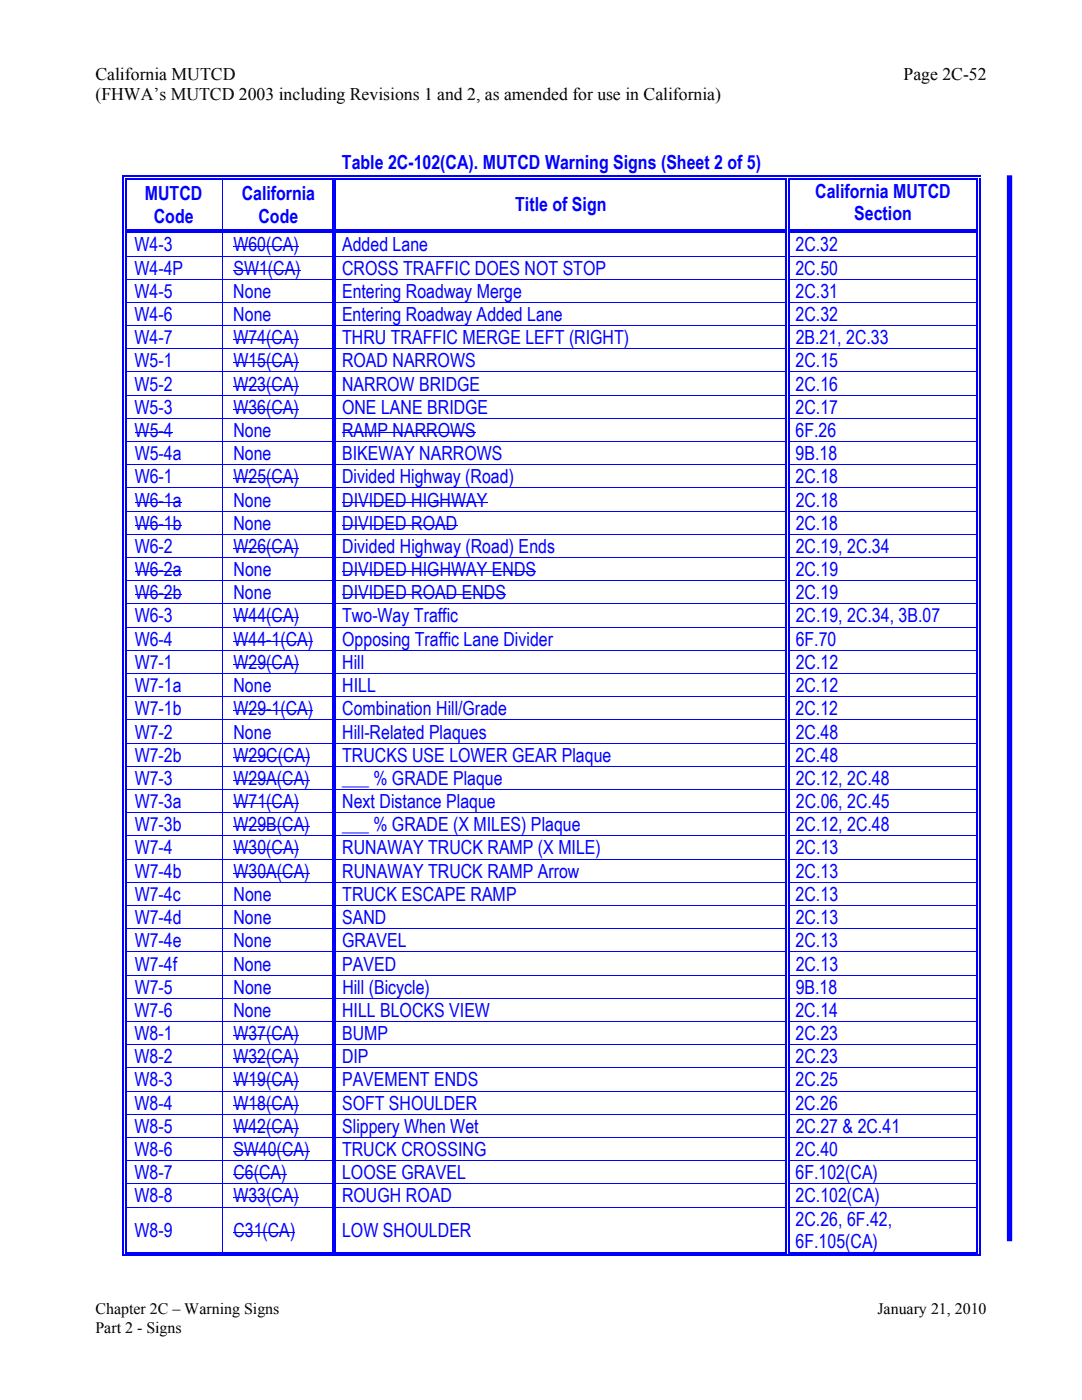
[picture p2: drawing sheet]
<svg xmlns="http://www.w3.org/2000/svg" width="216mm" height="279mm" viewBox="0 0 216 279" stroke-linecap="round" stroke-linejoin="round" font-family="sans-serif">
<defs><g id="words">
<g font-size="3.9" fill="#00f">
<text x="68.2" y="33.7">Table 2C-102(CA). MUTCD Warning Signs (Sheet 2 of 5)</text>
<text x="28.9" y="40">MUTCD</text>
<text x="48.2" y="40">California</text>
<text x="162.7" y="39.5">California MUTCD</text>
<text x="30.7" y="44.4">Code</text>
<text x="51.6" y="44.4">Code</text>
<text x="102.8" y="42.2">Title of Sign</text>
<text x="170.5" y="43.9">Section</text>
<text x="26.9" y="50.2">W4-3</text>
<text x="46.6" y="50.2">W60(CA)</text>
<text x="68.3" y="50.2">Added Lane</text>
<text x="158.8" y="50.2">2C.32</text>
<text x="26.9" y="54.8">W4-4P</text>
<text x="26.9" y="59.4">W4-5</text>
<text x="46.6" y="59.4">None</text>
<text x="46.6" y="54.8">SW1(CA)</text>
<text x="68.3" y="59.4">Entering Roadway Merge</text>
<text x="68.3" y="54.8">CROSS TRAFFIC DOES NOT STOP</text>
<text x="158.7" y="54.8">2C.50</text>
<text x="158.8" y="59.4">2C.31</text>
<text x="26.9" y="64">W4-6</text>
<text x="46.6" y="64">None</text>
<text x="68.3" y="64">Entering Roadway Added Lane</text>
<text x="158.7" y="64">2C.32</text>
<text x="26.9" y="68.7">W4-7</text>
<text x="46.6" y="68.7">W74(CA)</text>
<text x="68.3" y="68.7">THRU TRAFFIC MERGE LEFT (RIGHT)</text>
<text x="158.8" y="68.7">2B.21, 2C.33</text>
<text x="26.9" y="77.9">W5-2</text>
<text x="26.9" y="73.3">W5-1</text>
<text x="46.6" y="73.3">W15(CA)</text>
<text x="46.6" y="77.9">W23(CA)</text>
<text x="68.3" y="77.9">NARROW BRIDGE</text>
<text x="68.3" y="73.3">ROAD NARROWS</text>
<text x="158.7" y="77.9">2C.16</text>
<text x="158.7" y="73.3">2C.15</text>
<text x="26.9" y="82.6">W5-3</text>
<text x="46.6" y="82.6">W36(CA)</text>
<text x="68.3" y="82.6">ONE LANE BRIDGE</text>
<text x="158.7" y="82.6">2C.17</text>
<text x="26.9" y="87.2">W5-4</text>
<text x="46.6" y="87.2">None</text>
<text x="68.3" y="87.2">RAMP NARROWS</text>
<text x="158.8" y="87.2">6F.26</text>
<text x="26.9" y="91.8">W5-4a</text>
<text x="46.6" y="91.8">None</text>
<text x="68.3" y="91.8">BIKEWAY NARROWS</text>
<text x="158.8" y="91.8">9B.18</text>
<text x="26.9" y="101.1">W6-1a</text>
<text x="26.9" y="96.5">W6-1</text>
<text x="46.6" y="101.1">None</text>
<text x="46.6" y="96.5">W25(CA)</text>
<text x="68.3" y="96.5">Divided Highway (Road)</text>
<text x="68.3" y="101.1">DIVIDED HIGHWAY</text>
<text x="158.8" y="96.5">2C.18</text>
<text x="158.8" y="101.1">2C.18</text>
<text x="26.9" y="105.7">W6-1b</text>
<text x="46.6" y="105.7">None</text>
<text x="68.3" y="105.7">DIVIDED ROAD</text>
<text x="158.8" y="105.7">2C.18</text>
<text x="26.9" y="110.3">W6-2</text>
<text x="46.6" y="110.3">W26(CA)</text>
<text x="68.3" y="110.3">Divided Highway (Road) Ends</text>
<text x="158.8" y="110.3">2C.19, 2C.34</text>
<text x="26.9" y="119.6">W6-2b</text>
<text x="26.9" y="115">W6-2a</text>
<text x="46.6" y="119.6">None</text>
<text x="46.6" y="115">None</text>
<text x="68.3" y="119.6">DIVIDED ROAD ENDS</text>
<text x="68.3" y="115">DIVIDED HIGHWAY ENDS</text>
<text x="158.8" y="115">2C.19</text>
<text x="158.8" y="119.6">2C.19</text>
<text x="26.9" y="124.2">W6-3</text>
<text x="46.6" y="124.2">W44(CA)</text>
<text x="68.3" y="124.2">Two-Way Traffic</text>
<text x="158.8" y="124.2">2C.19, 2C.34, 3B.07</text>
<text x="26.9" y="128.9">W6-4</text>
<text x="46.6" y="128.9">W44-1(CA)</text>
<text x="68.3" y="128.9">Opposing Traffic Lane Divider</text>
<text x="158.8" y="128.9">6F.70</text>
<text x="26.9" y="133.5">W7-1</text>
<text x="46.6" y="133.5">W29(CA)</text>
<text x="68.3" y="133.5">Hill</text>
<text x="158.8" y="133.5">2C.12</text>
<text x="26.9" y="138.1">W7-1a</text>
<text x="26.9" y="142.8">W7-1b</text>
<text x="46.6" y="138.1">None</text>
<text x="46.6" y="142.8">W29-1(CA)</text>
<text x="68.3" y="138.1">HILL</text>
<text x="68.3" y="142.8">Combination Hill/Grade</text>
<text x="158.8" y="142.8">2C.12</text>
<text x="158.8" y="138.1">2C.12</text>
<text x="26.9" y="147.4">W7-2</text>
<text x="46.6" y="147.4">None</text>
<text x="68.3" y="147.4">Hill-Related Plaques</text>
<text x="158.8" y="147.4">2C.48</text>
<text x="26.9" y="152">W7-2b</text>
<text x="46.6" y="152">W29C(CA)</text>
<text x="68.3" y="152">TRUCKS USE LOWER GEAR Plaque</text>
<text x="158.8" y="152">2C.48</text>
<text x="26.9" y="161.3">W7-3a</text>
<text x="26.9" y="156.6">W7-3</text>
<text x="46.6" y="161.3">W71(CA)</text>
<text x="46.6" y="156.6">W29A(CA)</text>
<text x="68.3" y="156.6">___ % GRADE Plaque</text>
<text x="68.3" y="161.3">Next Distance Plaque</text>
<text x="158.8" y="156.6">2C.12, 2C.48</text>
<text x="158.8" y="161.3">2C.06, 2C.45</text>
<text x="26.9" y="165.9">W7-3b</text>
<text x="46.6" y="165.9">W29B(CA)</text>
<text x="68.3" y="165.9">___ % GRADE (X MILES) Plaque</text>
<text x="158.8" y="165.9">2C.12, 2C.48</text>
<text x="26.9" y="170.5">W7-4</text>
<text x="46.6" y="170.5">W30(CA)</text>
<text x="68.3" y="170.5">RUNAWAY TRUCK RAMP (X MILE)</text>
<text x="158.8" y="170.5">2C.13</text>
<text x="26.9" y="179.8">W7-4c</text>
<text x="26.9" y="175.2">W7-4b</text>
<text x="46.6" y="175.2">W30A(CA)</text>
<text x="46.6" y="179.8">None</text>
<text x="68.3" y="175.2">RUNAWAY TRUCK RAMP Arrow</text>
<text x="68.3" y="179.8">TRUCK ESCAPE RAMP</text>
<text x="158.8" y="179.8">2C.13</text>
<text x="158.8" y="175.2">2C.13</text>
<text x="26.9" y="184.4">W7-4d</text>
<text x="46.6" y="184.4">None</text>
<text x="68.3" y="184.4">SAND</text>
<text x="158.8" y="184.4">2C.13</text>
<text x="26.9" y="189.1">W7-4e</text>
<text x="46.6" y="189.1">None</text>
<text x="68.3" y="189.1">GRAVEL</text>
<text x="158.8" y="189.1">2C.13</text>
<text x="26.9" y="193.7">W7-4f</text>
<text x="46.6" y="193.7">None</text>
<text x="68.3" y="193.7">PAVED</text>
<text x="158.8" y="193.7">2C.13</text>
<text x="26.9" y="202.9">W7-6</text>
<text x="26.9" y="198.3">W7-5</text>
<text x="46.6" y="202.9">None</text>
<text x="46.6" y="198.3">None</text>
<text x="68.3" y="202.9">HILL BLOCKS VIEW</text>
<text x="68.3" y="198.3">Hill (Bicycle)</text>
<text x="158.7" y="202.9">2C.14</text>
<text x="158.8" y="198.3">9B.18</text>
<text x="26.9" y="207.6">W8-1</text>
<text x="46.6" y="207.6">W37(CA)</text>
<text x="68.3" y="207.6">BUMP</text>
<text x="158.7" y="207.6">2C.23</text>
<text x="26.9" y="212.2">W8-2</text>
<text x="46.6" y="212.2">W32(CA)</text>
<text x="68.3" y="212.2">DIP</text>
<text x="158.7" y="212.2">2C.23</text>
<text x="26.9" y="216.8">W8-3</text>
<text x="26.9" y="221.4">W8-4</text>
<text x="46.6" y="216.8">W19(CA)</text>
<text x="46.6" y="221.4">W18(CA)</text>
<text x="68.3" y="216.8">PAVEMENT ENDS</text>
<text x="68.3" y="221.4">SOFT SHOULDER</text>
<text x="158.7" y="221.4">2C.26</text>
<text x="158.7" y="216.8">2C.25</text>
<text x="26.9" y="226.1">W8-5</text>
<text x="46.6" y="226.1">W42(CA)</text>
<text x="68.3" y="226.1">Slippery When Wet</text>
<text x="158.8" y="226.1">2C.27 &amp; 2C.41</text>
<text x="26.9" y="230.7">W8-6</text>
<text x="46.6" y="230.7">SW40(CA)</text>
<text x="68.3" y="230.7">TRUCK CROSSING</text>
<text x="158.7" y="230.7">2C.40</text>
<text x="26.9" y="235.3">W8-7</text>
<text x="26.9" y="240">W8-8</text>
<text x="46.6" y="235.3">C6(CA)</text>
<text x="46.6" y="240">W33(CA)</text>
<text x="68.3" y="235.3">LOOSE GRAVEL</text>
<text x="68.3" y="240">ROUGH ROAD</text>
<text x="158.7" y="235.3">6F.102(CA)</text>
<text x="158.8" y="240">2C.102(CA)</text>
<text x="158.8" y="244.6">2C.26, 6F.42,</text>
<text x="26.9" y="246.8">W8-9</text>
<text x="46.6" y="246.8">C31(CA)</text>
<text x="68.3" y="246.8">LOW SHOULDER</text>
<text x="158.8" y="249">6F.105(CA)</text>
</g>
<g font-size="3.5">
<text x="19" y="15.9">California MUTCD</text>
<text x="180.3" y="15.9">Page 2C-52</text>
<text x="19" y="20">(FHWA’s MUTCD 2003 including Revisions 1 and 2, as amended for use in California)</text>
</g>
<g font-size="3.2">
<text x="19" y="262.3">Chapter 2C – Warning Signs</text>
<text x="175.1" y="262.3">January 21, 2010</text>
<text x="19" y="265.9">Part 2 - Signs</text>
</g>
</g></defs>
<g fill="#00f">
<path d="M24.5 35.1h.2v.8h-.2z"/>
<path d="M24.5 35.1h.8v.2h-.8z"/>
<path d="M25 35.6h.3v.3h-.3z"/>
<path d="M25 35.6h.3v.2h-.3z"/>
<path d="M25.3 35.1h.7v.2h-.7z"/>
<path d="M25.3 35.6h.7v.2h-.7z"/>
</g>
<path d="M26 35.2h18.4M26 35.7h18.4" fill="none" stroke="#00f" stroke-width=".25"/>
<g fill="#00f">
<path d="M44.4 35.8l.1 .1z"/>
<path d="M44.4 35.1h.7v.2h-.7z"/>
<path d="M44.4 35.6h.7v.2h-.7z"/>
</g>
<path d="M45.1 35.2h21.2M45.1 35.7h21.2" fill="none" stroke="#00f" stroke-width=".25"/>
<g fill="#00f">
<path d="M66.8 35.8l.3 .1z"/>
<path d="M66.3 35.8l.2 .1z"/>
<path d="M66.3 35.1h.8v.2h-.8z"/>
<path d="M66.3 35.6h.2v.2h-.2z"/>
<path d="M66.8 35.6h.3v.2h-.3z"/>
</g>
<path d="M67.1 35.2h89.7M67.1 35.7h89.7" fill="none" stroke="#00f" stroke-width=".25"/>
<g fill="#00f">
<path d="M157.3 35.8l.2 .1z"/>
<path d="M156.8 35.8l.2 .1z"/>
<path d="M156.8 35.1h.7v.2h-.7z"/>
<path d="M156.8 35.6h.2v.2h-.2z"/>
<path d="M157.3 35.6h.2v.2h-.2z"/>
</g>
<path d="M157.5 35.2h37.4M157.5 35.7h37.4" fill="none" stroke="#00f" stroke-width=".25"/>
<g fill="#00f">
<path d="M195.4 35.8l.2 .1z"/>
<path d="M194.9 35.8l.2 .1z"/>
<path d="M194.9 35.1h.7v.2h-.7z"/>
<path d="M194.9 35.6h.2v.2h-.2z"/>
<path d="M195.4 35.6h.2v.2h-.2z"/>
</g>
<path d="M24.6 35.9v9.9M25.1 35.9v9.9M66.4 35.9v9.9M66.9 35.9v9.9M156.9 35.9v9.9M157.4 35.9v9.9M195 35.9v9.9M195.5 35.9v9.9" fill="none" stroke="#00f" stroke-width=".25"/>
<path d="M44.5 35.9v9.9M46.6 49.3h13" fill="none" stroke="#00f" stroke-width=".2"/>
<g fill="#00f">
<path d="M25 46.5l.3 .1z"/>
<path d="M24.5 45.8h.2v.8h-.2z"/>
<path d="M25 45.8h.3v.2h-.3z"/>
<path d="M25 46.3h.3v.2h-.3z"/>
</g>
<path d="M25.3 45.9h19.1M25.3 46.4h19.1" fill="none" stroke="#00f" stroke-width=".25"/>
<g fill="#00f">
<path d="M44.4 46.5l.1 .1z"/>
<path d="M44.4 45.8h.7v.2h-.7z"/>
<path d="M44.4 46.3h.7v.2h-.7z"/>
</g>
<path d="M45.1 45.9h21.2M45.1 46.4h21.2" fill="none" stroke="#00f" stroke-width=".25"/>
<g fill="#00f">
<path d="M66.8 46.5l.3 .1z"/>
<path d="M66.3 46.5l.2 .1z"/>
<path d="M66.3 45.8h.2v.2h-.2z"/>
<path d="M66.3 46.3h.2v.2h-.2z"/>
<path d="M66.8 45.8h.3v.2h-.3z"/>
<path d="M66.8 46.3h.3v.2h-.3z"/>
</g>
<path d="M67.1 45.9h89.7M67.1 46.4h89.7" fill="none" stroke="#00f" stroke-width=".25"/>
<g fill="#00f">
<path d="M157.3 46.5l.2 .1z"/>
<path d="M156.8 46.5l.2 .1z"/>
<path d="M156.8 45.8h.2v.2h-.2z"/>
<path d="M156.8 46.3h.2v.2h-.2z"/>
<path d="M157.3 45.8h.2v.2h-.2z"/>
<path d="M157.3 46.3h.2v.2h-.2z"/>
</g>
<path d="M157.5 45.9h37.4M157.5 46.4h37.4" fill="none" stroke="#00f" stroke-width=".25"/>
<g fill="#00f">
<path d="M195.4 46.5l.2 .1z"/>
<path d="M194.9 46.5l.2 .1z"/>
<path d="M194.9 45.8h.2v.2h-.2z"/>
<path d="M194.9 46.3h.2v.2h-.2z"/>
<path d="M195.4 45.8h.2v.7h-.2z"/>
</g>
<path d="M24.6 46.6v4.4M25.1 46.6v4.4M66.4 46.6v4.4M66.9 46.6v4.4M156.9 46.6v4.4M157.4 46.6v4.4M195 46.6v4.4M195.5 46.6v4.4" fill="none" stroke="#00f" stroke-width=".25"/>
<path d="M44.5 46.6v4.4M46.6 53.9h13.4" fill="none" stroke="#00f" stroke-width=".2"/>
<g fill="#00f">
<path d="M25 51h.3v.2h-.3z"/>
<path d="M24.5 51h.2v.2h-.2z"/>
</g>
<path d="M25.3 51.1h41" fill="none" stroke="#00f" stroke-width=".2"/>
<g fill="#00f">
<path d="M66.8 51h.3v.2h-.3z"/>
<path d="M66.3 51h.2v.2h-.2z"/>
</g>
<path d="M67.1 51.1h89.7" fill="none" stroke="#00f" stroke-width=".2"/>
<g fill="#00f">
<path d="M157.3 51h.2v.2h-.2z"/>
<path d="M156.8 51h.2v.2h-.2z"/>
</g>
<path d="M157.5 51.1h37.4" fill="none" stroke="#00f" stroke-width=".2"/>
<g fill="#00f">
<path d="M195.4 51h.2v.2h-.2z"/>
<path d="M194.9 51h.2v.2h-.2z"/>
</g>
<path d="M24.6 51.2v4.4M25.1 51.2v4.4M66.4 51.2v4.4M66.9 51.2v4.4M156.9 51.2v4.4M157.4 51.2v4.4M195 51.2v4.4M195.5 51.2v4.4" fill="none" stroke="#00f" stroke-width=".25"/>
<path d="M44.5 51.2v4.4" fill="none" stroke="#00f" stroke-width=".2"/>
<g fill="#00f">
<path d="M25 55.6h.3v.2h-.3z"/>
<path d="M24.5 55.6h.2v.2h-.2z"/>
</g>
<path d="M25.3 55.7h41" fill="none" stroke="#00f" stroke-width=".2"/>
<g fill="#00f">
<path d="M66.8 55.6h.3v.2h-.3z"/>
<path d="M66.3 55.6h.2v.2h-.2z"/>
</g>
<path d="M67.1 55.7h89.7" fill="none" stroke="#00f" stroke-width=".2"/>
<g fill="#00f">
<path d="M157.3 55.6h.2v.2h-.2z"/>
<path d="M156.8 55.6h.2v.2h-.2z"/>
</g>
<path d="M157.5 55.7h37.4" fill="none" stroke="#00f" stroke-width=".2"/>
<g fill="#00f">
<path d="M195.4 55.6h.2v.2h-.2z"/>
<path d="M194.9 55.6h.2v.2h-.2z"/>
</g>
<path d="M24.6 55.8v4.5M25.1 55.8v4.5M66.4 55.8v4.5M66.9 55.8v4.5M156.9 55.8v4.5M157.4 55.8v4.5M195 55.8v4.5M195.5 55.8v4.5" fill="none" stroke="#00f" stroke-width=".25"/>
<path d="M44.5 55.8v4.5" fill="none" stroke="#00f" stroke-width=".2"/>
<g fill="#00f">
<path d="M25 60.3h.3v.1h-.3z"/>
<path d="M24.5 60.3h.2v.1h-.2z"/>
</g>
<path d="M25.3 60.3h41" fill="none" stroke="#00f" stroke-width=".2"/>
<g fill="#00f">
<path d="M66.8 60.3h.3v.1h-.3z"/>
<path d="M66.3 60.3h.2v.1h-.2z"/>
</g>
<path d="M67.1 60.3h89.7" fill="none" stroke="#00f" stroke-width=".2"/>
<g fill="#00f">
<path d="M157.3 60.3h.2v.1h-.2z"/>
<path d="M156.8 60.3h.2v.1h-.2z"/>
</g>
<path d="M157.5 60.3h37.4" fill="none" stroke="#00f" stroke-width=".2"/>
<g fill="#00f">
<path d="M195.4 60.3h.2v.1h-.2z"/>
<path d="M194.9 60.3h.2v.1h-.2z"/>
</g>
<path d="M24.6 60.4v4.5M25.1 60.4v4.5M66.4 60.4v4.5M66.9 60.4v4.5M156.9 60.4v4.5M157.4 60.4v4.5M195 60.4v4.5M195.5 60.4v4.5" fill="none" stroke="#00f" stroke-width=".25"/>
<path d="M44.5 60.4v4.5M46.6 67.8h13" fill="none" stroke="#00f" stroke-width=".2"/>
<g fill="#00f">
<path d="M25 64.9h.3v.2h-.3z"/>
<path d="M24.5 64.9h.2v.2h-.2z"/>
</g>
<path d="M25.3 65h41" fill="none" stroke="#00f" stroke-width=".2"/>
<g fill="#00f">
<path d="M66.8 64.9h.3v.2h-.3z"/>
<path d="M66.3 64.9h.2v.2h-.2z"/>
</g>
<path d="M67.1 65h89.7" fill="none" stroke="#00f" stroke-width=".2"/>
<g fill="#00f">
<path d="M157.3 64.9h.2v.2h-.2z"/>
<path d="M156.8 64.9h.2v.2h-.2z"/>
</g>
<path d="M157.5 65h37.4" fill="none" stroke="#00f" stroke-width=".2"/>
<g fill="#00f">
<path d="M195.4 64.9h.2v.2h-.2z"/>
<path d="M194.9 64.9h.2v.2h-.2z"/>
</g>
<path d="M24.6 65.1v4.4M25.1 65.1v4.4M66.4 65.1v4.4M66.9 65.1v4.4M156.9 65.1v4.4M157.4 65.1v4.4M195 65.1v4.4M195.5 65.1v4.4" fill="none" stroke="#00f" stroke-width=".25"/>
<path d="M44.5 65.1v4.4M46.6 72.4h13" fill="none" stroke="#00f" stroke-width=".2"/>
<g fill="#00f">
<path d="M25 69.5h.3v.2h-.3z"/>
<path d="M24.5 69.5h.2v.2h-.2z"/>
</g>
<path d="M25.3 69.6h41" fill="none" stroke="#00f" stroke-width=".2"/>
<g fill="#00f">
<path d="M66.8 69.5h.3v.2h-.3z"/>
<path d="M66.3 69.5h.2v.2h-.2z"/>
</g>
<path d="M67.1 69.6h89.7" fill="none" stroke="#00f" stroke-width=".2"/>
<g fill="#00f">
<path d="M157.3 69.5h.2v.2h-.2z"/>
<path d="M156.8 69.5h.2v.2h-.2z"/>
</g>
<path d="M157.5 69.6h37.4" fill="none" stroke="#00f" stroke-width=".2"/>
<g fill="#00f">
<path d="M195.4 69.5h.2v.2h-.2z"/>
<path d="M194.9 69.5h.2v.2h-.2z"/>
</g>
<path d="M24.6 69.7v4.4M25.1 69.7v4.4M66.4 69.7v4.4M66.9 69.7v4.4M156.9 69.7v4.4M157.4 69.7v4.4M195 69.7v4.4M195.5 69.7v4.4" fill="none" stroke="#00f" stroke-width=".25"/>
<path d="M44.5 69.7v4.4M46.6 77h13" fill="none" stroke="#00f" stroke-width=".2"/>
<g fill="#00f">
<path d="M25 74.1h.3v.2h-.3z"/>
<path d="M24.5 74.1h.2v.2h-.2z"/>
</g>
<path d="M25.3 74.2h41" fill="none" stroke="#00f" stroke-width=".2"/>
<g fill="#00f">
<path d="M66.8 74.1h.3v.2h-.3z"/>
<path d="M66.3 74.1h.2v.2h-.2z"/>
</g>
<path d="M67.1 74.2h89.7" fill="none" stroke="#00f" stroke-width=".2"/>
<g fill="#00f">
<path d="M157.3 74.1h.2v.2h-.2z"/>
<path d="M156.8 74.1h.2v.2h-.2z"/>
</g>
<path d="M157.5 74.2h37.4" fill="none" stroke="#00f" stroke-width=".2"/>
<g fill="#00f">
<path d="M195.4 74.1h.2v.2h-.2z"/>
<path d="M194.9 74.1h.2v.2h-.2z"/>
</g>
<path d="M24.6 74.3v4.5M25.1 74.3v4.5M66.4 74.3v4.5M66.9 74.3v4.5M156.9 74.3v4.5M157.4 74.3v4.5M195 74.3v4.5M195.5 74.3v4.5" fill="none" stroke="#00f" stroke-width=".25"/>
<path d="M44.5 74.3v4.5M46.6 81.7h13" fill="none" stroke="#00f" stroke-width=".2"/>
<g fill="#00f">
<path d="M25 78.8h.3v.2h-.3z"/>
<path d="M24.5 78.8h.2v.2h-.2z"/>
</g>
<path d="M25.3 78.9h41" fill="none" stroke="#00f" stroke-width=".2"/>
<g fill="#00f">
<path d="M66.8 78.8h.3v.2h-.3z"/>
<path d="M66.3 78.8h.2v.2h-.2z"/>
</g>
<path d="M67.1 78.9h89.7" fill="none" stroke="#00f" stroke-width=".2"/>
<g fill="#00f">
<path d="M157.3 78.8h.2v.2h-.2z"/>
<path d="M156.8 78.8h.2v.2h-.2z"/>
</g>
<path d="M157.5 78.9h37.4" fill="none" stroke="#00f" stroke-width=".2"/>
<g fill="#00f">
<path d="M195.4 78.8h.2v.2h-.2z"/>
<path d="M194.9 78.8h.2v.2h-.2z"/>
</g>
<path d="M24.6 79v4.4M25.1 79v4.4M66.4 79v4.4M66.9 79v4.4M156.9 79v4.4M157.4 79v4.4M195 79v4.4M195.5 79v4.4" fill="none" stroke="#00f" stroke-width=".25"/>
<path d="M44.5 79v4.4M26.9 86.3h4.7" fill="none" stroke="#00f" stroke-width=".2"/>
<g fill="#00f">
<path d="M31.6 86.2h1.1v.2h-1.1z"/>
<path d="M32.7 86.2h1.7v.2h-1.7z"/>
</g>
<path d="M68.3 86.3h26.7" fill="none" stroke="#00f" stroke-width=".2"/>
<g fill="#00f">
<path d="M25 83.4h.3v.2h-.3z"/>
<path d="M24.5 83.4h.2v.2h-.2z"/>
</g>
<path d="M25.3 83.5h41" fill="none" stroke="#00f" stroke-width=".2"/>
<g fill="#00f">
<path d="M66.8 83.4h.3v.2h-.3z"/>
<path d="M66.3 83.4h.2v.2h-.2z"/>
</g>
<path d="M67.1 83.5h89.7" fill="none" stroke="#00f" stroke-width=".2"/>
<g fill="#00f">
<path d="M157.3 83.4h.2v.2h-.2z"/>
<path d="M156.8 83.4h.2v.2h-.2z"/>
</g>
<path d="M157.5 83.5h37.4" fill="none" stroke="#00f" stroke-width=".2"/>
<g fill="#00f">
<path d="M195.4 83.4h.2v.2h-.2z"/>
<path d="M194.9 83.4h.2v.2h-.2z"/>
</g>
<path d="M24.6 83.6v4.5M25.1 83.6v4.5M66.4 83.6v4.5M66.9 83.6v4.5M156.9 83.6v4.5M157.4 83.6v4.5M195 83.6v4.5M195.5 83.6v4.5" fill="none" stroke="#00f" stroke-width=".25"/>
<path d="M44.5 83.6v4.5" fill="none" stroke="#00f" stroke-width=".2"/>
<g fill="#00f">
<path d="M25 88.1h.3v.1h-.3z"/>
<path d="M24.5 88.1h.2v.1h-.2z"/>
</g>
<path d="M25.3 88.1h41" fill="none" stroke="#00f" stroke-width=".2"/>
<g fill="#00f">
<path d="M66.8 88.1h.3v.1h-.3z"/>
<path d="M66.3 88.1h.2v.1h-.2z"/>
</g>
<path d="M67.1 88.1h89.7" fill="none" stroke="#00f" stroke-width=".2"/>
<g fill="#00f">
<path d="M157.3 88.1h.2v.1h-.2z"/>
<path d="M156.8 88.1h.2v.1h-.2z"/>
</g>
<path d="M157.5 88.1h37.4" fill="none" stroke="#00f" stroke-width=".2"/>
<g fill="#00f">
<path d="M195.4 88.1h.2v.1h-.2z"/>
<path d="M194.9 88.1h.2v.1h-.2z"/>
</g>
<path d="M24.6 88.2v4.5M25.1 88.2v4.5M66.4 88.2v4.5M66.9 88.2v4.5M156.9 88.2v4.5M157.4 88.2v4.5M195 88.2v4.5M195.5 88.2v4.5" fill="none" stroke="#00f" stroke-width=".25"/>
<path d="M44.5 88.2v4.5M46.6 95.6h13" fill="none" stroke="#00f" stroke-width=".2"/>
<g fill="#00f">
<path d="M25 92.7h.3v.1h-.3z"/>
<path d="M24.5 92.7h.2v.1h-.2z"/>
</g>
<path d="M25.3 92.8h41" fill="none" stroke="#00f" stroke-width=".2"/>
<g fill="#00f">
<path d="M66.8 92.7h.3v.1h-.3z"/>
<path d="M66.3 92.7h.2v.1h-.2z"/>
</g>
<path d="M67.1 92.8h89.7" fill="none" stroke="#00f" stroke-width=".2"/>
<g fill="#00f">
<path d="M157.3 92.7h.2v.1h-.2z"/>
<path d="M156.8 92.7h.2v.1h-.2z"/>
</g>
<path d="M157.5 92.8h37.4" fill="none" stroke="#00f" stroke-width=".2"/>
<g fill="#00f">
<path d="M195.4 92.7h.2v.1h-.2z"/>
<path d="M194.9 92.7h.2v.1h-.2z"/>
</g>
<path d="M24.6 92.8v4.5M25.1 92.8v4.5M66.4 92.8v4.5M66.9 92.8v4.5M156.9 92.8v4.5M157.4 92.8v4.5M195 92.8v4.5M195.5 92.8v4.5" fill="none" stroke="#00f" stroke-width=".25"/>
<path d="M44.5 92.8v4.5M26.9 100.2h4.7" fill="none" stroke="#00f" stroke-width=".2"/>
<path d="M31.6 100.1h1.1v.2h-1.1z" fill="#00f"/>
<path d="M32.7 100.2h3.5M68.3 100.2h28.9" fill="none" stroke="#00f" stroke-width=".2"/>
<g fill="#00f">
<path d="M25 97.3h.3v.2h-.3z"/>
<path d="M24.5 97.3h.2v.2h-.2z"/>
</g>
<path d="M25.3 97.4h41" fill="none" stroke="#00f" stroke-width=".2"/>
<g fill="#00f">
<path d="M66.8 97.3h.3v.2h-.3z"/>
<path d="M66.3 97.3h.2v.2h-.2z"/>
</g>
<path d="M67.1 97.4h89.7" fill="none" stroke="#00f" stroke-width=".2"/>
<g fill="#00f">
<path d="M157.3 97.3h.2v.2h-.2z"/>
<path d="M156.8 97.3h.2v.2h-.2z"/>
</g>
<path d="M157.5 97.4h37.4" fill="none" stroke="#00f" stroke-width=".2"/>
<g fill="#00f">
<path d="M195.4 97.3h.2v.2h-.2z"/>
<path d="M194.9 97.3h.2v.2h-.2z"/>
</g>
<path d="M24.6 97.5v4.4M25.1 97.5v4.4M66.4 97.5v4.4M66.9 97.5v4.4M156.9 97.5v4.4M157.4 97.5v4.4M195 97.5v4.4M195.5 97.5v4.4" fill="none" stroke="#00f" stroke-width=".25"/>
<path d="M44.5 97.5v4.4M26.9 104.8h4.7" fill="none" stroke="#00f" stroke-width=".2"/>
<path d="M31.6 104.7h1.1v.2h-1.1z" fill="#00f"/>
<path d="M32.7 104.8h3.5M68.3 104.8h22.9" fill="none" stroke="#00f" stroke-width=".2"/>
<g fill="#00f">
<path d="M25 101.9h.3v.2h-.3z"/>
<path d="M24.5 101.9h.2v.2h-.2z"/>
</g>
<path d="M25.3 102h41" fill="none" stroke="#00f" stroke-width=".2"/>
<g fill="#00f">
<path d="M66.8 101.9h.3v.2h-.3z"/>
<path d="M66.3 101.9h.2v.2h-.2z"/>
</g>
<path d="M67.1 102h89.7" fill="none" stroke="#00f" stroke-width=".2"/>
<g fill="#00f">
<path d="M157.3 101.9h.2v.2h-.2z"/>
<path d="M156.8 101.9h.2v.2h-.2z"/>
</g>
<path d="M157.5 102h37.4" fill="none" stroke="#00f" stroke-width=".2"/>
<g fill="#00f">
<path d="M195.4 101.9h.2v.2h-.2z"/>
<path d="M194.9 101.9h.2v.2h-.2z"/>
</g>
<path d="M24.6 102.1v4.5M25.1 102.1v4.5M66.4 102.1v4.5M66.9 102.1v4.5M156.9 102.1v4.5M157.4 102.1v4.5M195 102.1v4.5M195.5 102.1v4.5" fill="none" stroke="#00f" stroke-width=".25"/>
<path d="M44.5 102.1v4.5M46.6 109.4h13" fill="none" stroke="#00f" stroke-width=".2"/>
<g fill="#00f">
<path d="M25 106.6h.3v.1h-.3z"/>
<path d="M24.5 106.6h.2v.1h-.2z"/>
</g>
<path d="M25.3 106.6h41" fill="none" stroke="#00f" stroke-width=".2"/>
<g fill="#00f">
<path d="M66.8 106.6h.3v.1h-.3z"/>
<path d="M66.3 106.6h.2v.1h-.2z"/>
</g>
<path d="M67.1 106.6h89.7" fill="none" stroke="#00f" stroke-width=".2"/>
<g fill="#00f">
<path d="M157.3 106.6h.2v.1h-.2z"/>
<path d="M156.8 106.6h.2v.1h-.2z"/>
</g>
<path d="M157.5 106.6h37.4" fill="none" stroke="#00f" stroke-width=".2"/>
<g fill="#00f">
<path d="M195.4 106.6h.2v.1h-.2z"/>
<path d="M194.9 106.6h.2v.1h-.2z"/>
</g>
<path d="M24.6 106.7v4.5M25.1 106.7v4.5M66.4 106.7v4.5M66.9 106.7v4.5M156.9 106.7v4.5M157.4 106.7v4.5M195 106.7v4.5M195.5 106.7v4.5" fill="none" stroke="#00f" stroke-width=".25"/>
<path d="M26.9 114.1h4.7M44.5 106.7v4.5" fill="none" stroke="#00f" stroke-width=".2"/>
<path d="M31.6 114h1.1v.2h-1.1z" fill="#00f"/>
<path d="M32.7 114.1h3.5M68.3 114.1h38.7" fill="none" stroke="#00f" stroke-width=".2"/>
<g fill="#00f">
<path d="M25 111.2h.3v.2h-.3z"/>
<path d="M24.5 111.2h.2v.2h-.2z"/>
</g>
<path d="M25.3 111.3h41" fill="none" stroke="#00f" stroke-width=".2"/>
<g fill="#00f">
<path d="M66.8 111.2h.3v.2h-.3z"/>
<path d="M66.3 111.2h.2v.2h-.2z"/>
</g>
<path d="M67.1 111.3h89.7" fill="none" stroke="#00f" stroke-width=".2"/>
<g fill="#00f">
<path d="M157.3 111.2h.2v.2h-.2z"/>
<path d="M156.8 111.2h.2v.2h-.2z"/>
</g>
<path d="M157.5 111.3h37.4" fill="none" stroke="#00f" stroke-width=".2"/>
<g fill="#00f">
<path d="M195.4 111.2h.2v.2h-.2z"/>
<path d="M194.9 111.2h.2v.2h-.2z"/>
</g>
<path d="M24.6 111.4v4.4M25.1 111.4v4.4M66.4 111.4v4.4M66.9 111.4v4.4M156.9 111.4v4.4M157.4 111.4v4.4M195 111.4v4.4M195.5 111.4v4.4" fill="none" stroke="#00f" stroke-width=".25"/>
<path d="M26.9 118.7h4.7M44.5 111.4v4.4" fill="none" stroke="#00f" stroke-width=".2"/>
<path d="M31.6 118.6h1.1v.2h-1.1z" fill="#00f"/>
<path d="M32.7 118.7h3.5M68.3 118.7h32.6" fill="none" stroke="#00f" stroke-width=".2"/>
<g fill="#00f">
<path d="M25 115.8h.3v.2h-.3z"/>
<path d="M24.5 115.8h.2v.2h-.2z"/>
</g>
<path d="M25.3 115.9h41" fill="none" stroke="#00f" stroke-width=".2"/>
<g fill="#00f">
<path d="M66.8 115.8h.3v.2h-.3z"/>
<path d="M66.3 115.8h.2v.2h-.2z"/>
</g>
<path d="M67.1 115.9h89.7" fill="none" stroke="#00f" stroke-width=".2"/>
<g fill="#00f">
<path d="M157.3 115.8h.2v.2h-.2z"/>
<path d="M156.8 115.8h.2v.2h-.2z"/>
</g>
<path d="M157.5 115.9h37.4" fill="none" stroke="#00f" stroke-width=".2"/>
<g fill="#00f">
<path d="M195.4 115.8h.2v.2h-.2z"/>
<path d="M194.9 115.8h.2v.2h-.2z"/>
</g>
<path d="M24.6 116v4.4M25.1 116v4.4M66.4 116v4.4M66.9 116v4.4M156.9 116v4.4M157.4 116v4.4M195 116v4.4M195.5 116v4.4" fill="none" stroke="#00f" stroke-width=".25"/>
<path d="M44.5 116v4.4M46.6 123.3h13" fill="none" stroke="#00f" stroke-width=".2"/>
<g fill="#00f">
<path d="M25 120.4h.3v.2h-.3z"/>
<path d="M24.5 120.4h.2v.2h-.2z"/>
</g>
<path d="M25.3 120.5h41" fill="none" stroke="#00f" stroke-width=".2"/>
<g fill="#00f">
<path d="M66.8 120.4h.3v.2h-.3z"/>
<path d="M66.3 120.4h.2v.2h-.2z"/>
</g>
<path d="M67.1 120.5h89.7" fill="none" stroke="#00f" stroke-width=".2"/>
<g fill="#00f">
<path d="M157.3 120.4h.2v.2h-.2z"/>
<path d="M156.8 120.4h.2v.2h-.2z"/>
</g>
<path d="M157.5 120.5h37.4" fill="none" stroke="#00f" stroke-width=".2"/>
<g fill="#00f">
<path d="M195.4 120.4h.2v.2h-.2z"/>
<path d="M194.9 120.4h.2v.2h-.2z"/>
</g>
<path d="M24.6 120.6v4.5M25.1 120.6v4.5M66.4 120.6v4.5M66.9 120.6v4.5M156.9 120.6v4.5M157.4 120.6v4.5M195 120.6v4.5M195.5 120.6v4.5" fill="none" stroke="#00f" stroke-width=".25"/>
<path d="M44.5 120.6v4.5M46.6 128h6.5" fill="none" stroke="#00f" stroke-width=".2"/>
<path d="M53.1 127.9h1.1v.2h-1.1z" fill="#00f"/>
<path d="M54.2 128h8.3" fill="none" stroke="#00f" stroke-width=".2"/>
<g fill="#00f">
<path d="M25 125.1h.3v.1h-.3z"/>
<path d="M24.5 125.1h.2v.1h-.2z"/>
</g>
<path d="M25.3 125.2h41" fill="none" stroke="#00f" stroke-width=".2"/>
<g fill="#00f">
<path d="M66.8 125.1h.3v.1h-.3z"/>
<path d="M66.3 125.1h.2v.1h-.2z"/>
</g>
<path d="M67.1 125.2h89.7" fill="none" stroke="#00f" stroke-width=".2"/>
<g fill="#00f">
<path d="M157.3 125.1h.2v.1h-.2z"/>
<path d="M156.8 125.1h.2v.1h-.2z"/>
</g>
<path d="M157.5 125.2h37.4" fill="none" stroke="#00f" stroke-width=".2"/>
<g fill="#00f">
<path d="M195.4 125.1h.2v.1h-.2z"/>
<path d="M194.9 125.1h.2v.1h-.2z"/>
</g>
<path d="M24.6 125.2v4.5M25.1 125.2v4.5M66.4 125.2v4.5M66.9 125.2v4.5M156.9 125.2v4.5M157.4 125.2v4.5M195 125.2v4.5M195.5 125.2v4.5" fill="none" stroke="#00f" stroke-width=".25"/>
<path d="M44.5 125.2v4.5M46.6 132.6h13" fill="none" stroke="#00f" stroke-width=".2"/>
<g fill="#00f">
<path d="M25 129.7h.3v.2h-.3z"/>
<path d="M24.5 129.7h.2v.2h-.2z"/>
</g>
<path d="M25.3 129.8h41" fill="none" stroke="#00f" stroke-width=".2"/>
<g fill="#00f">
<path d="M66.8 129.7h.3v.2h-.3z"/>
<path d="M66.3 129.7h.2v.2h-.2z"/>
</g>
<path d="M67.1 129.8h89.7" fill="none" stroke="#00f" stroke-width=".2"/>
<g fill="#00f">
<path d="M157.3 129.7h.2v.2h-.2z"/>
<path d="M156.8 129.7h.2v.2h-.2z"/>
</g>
<path d="M157.5 129.8h37.4" fill="none" stroke="#00f" stroke-width=".2"/>
<g fill="#00f">
<path d="M195.4 129.7h.2v.2h-.2z"/>
<path d="M194.9 129.7h.2v.2h-.2z"/>
</g>
<path d="M24.6 129.9v4.4M25.1 129.9v4.4M66.4 129.9v4.4M66.9 129.9v4.4M156.9 129.9v4.4M157.4 129.9v4.4M195 129.9v4.4M195.5 129.9v4.4" fill="none" stroke="#00f" stroke-width=".25"/>
<path d="M44.5 129.9v4.4" fill="none" stroke="#00f" stroke-width=".2"/>
<g fill="#00f">
<path d="M25 134.3h.3v.2h-.3z"/>
<path d="M24.5 134.3h.2v.2h-.2z"/>
</g>
<path d="M25.3 134.4h41" fill="none" stroke="#00f" stroke-width=".2"/>
<g fill="#00f">
<path d="M66.8 134.3h.3v.2h-.3z"/>
<path d="M66.3 134.3h.2v.2h-.2z"/>
</g>
<path d="M67.1 134.4h89.7" fill="none" stroke="#00f" stroke-width=".2"/>
<g fill="#00f">
<path d="M157.3 134.3h.2v.2h-.2z"/>
<path d="M156.8 134.3h.2v.2h-.2z"/>
</g>
<path d="M157.5 134.4h37.4" fill="none" stroke="#00f" stroke-width=".2"/>
<g fill="#00f">
<path d="M195.4 134.3h.2v.2h-.2z"/>
<path d="M194.9 134.3h.2v.2h-.2z"/>
</g>
<path d="M24.6 134.5v4.5M25.1 134.5v4.5M66.4 134.5v4.5M66.9 134.5v4.5M156.9 134.5v4.5M157.4 134.5v4.5M195 134.5v4.5M195.5 134.5v4.5" fill="none" stroke="#00f" stroke-width=".25"/>
<path d="M44.5 134.5v4.5M46.6 141.8h6.5" fill="none" stroke="#00f" stroke-width=".2"/>
<path d="M53.1 141.8h1.1v.1h-1.1z" fill="#00f"/>
<path d="M54.2 141.8h8.3" fill="none" stroke="#00f" stroke-width=".2"/>
<g fill="#00f">
<path d="M25 139h.3v.1h-.3z"/>
<path d="M24.5 139h.2v.1h-.2z"/>
</g>
<path d="M25.3 139h41" fill="none" stroke="#00f" stroke-width=".2"/>
<g fill="#00f">
<path d="M66.8 139h.3v.1h-.3z"/>
<path d="M66.3 139h.2v.1h-.2z"/>
</g>
<path d="M67.1 139h89.7" fill="none" stroke="#00f" stroke-width=".2"/>
<g fill="#00f">
<path d="M157.3 139h.2v.1h-.2z"/>
<path d="M156.8 139h.2v.1h-.2z"/>
</g>
<path d="M157.5 139h37.4" fill="none" stroke="#00f" stroke-width=".2"/>
<g fill="#00f">
<path d="M195.4 139h.2v.1h-.2z"/>
<path d="M194.9 139h.2v.1h-.2z"/>
</g>
<path d="M24.6 139.1v4.5M25.1 139.1v4.5M66.4 139.1v4.5M66.9 139.1v4.5M156.9 139.1v4.5M157.4 139.1v4.5M195 139.1v4.5M195.5 139.1v4.5" fill="none" stroke="#00f" stroke-width=".25"/>
<path d="M44.5 139.1v4.5" fill="none" stroke="#00f" stroke-width=".2"/>
<g fill="#00f">
<path d="M25 143.6h.3v.2h-.3z"/>
<path d="M24.5 143.6h.2v.2h-.2z"/>
</g>
<path d="M25.3 143.7h41" fill="none" stroke="#00f" stroke-width=".2"/>
<g fill="#00f">
<path d="M66.8 143.6h.3v.2h-.3z"/>
<path d="M66.3 143.6h.2v.2h-.2z"/>
</g>
<path d="M67.1 143.7h89.7" fill="none" stroke="#00f" stroke-width=".2"/>
<g fill="#00f">
<path d="M157.3 143.6h.2v.2h-.2z"/>
<path d="M156.8 143.6h.2v.2h-.2z"/>
</g>
<path d="M157.5 143.7h37.4" fill="none" stroke="#00f" stroke-width=".2"/>
<g fill="#00f">
<path d="M195.4 143.6h.2v.2h-.2z"/>
<path d="M194.9 143.6h.2v.2h-.2z"/>
</g>
<path d="M24.6 143.8v4.4M25.1 143.8v4.4M66.4 143.8v4.4M66.9 143.8v4.4M156.9 143.8v4.4M157.4 143.8v4.4M195 143.8v4.4M195.5 143.8v4.4" fill="none" stroke="#00f" stroke-width=".25"/>
<path d="M44.5 143.8v4.4M46.6 151.1h15.3" fill="none" stroke="#00f" stroke-width=".2"/>
<g fill="#00f">
<path d="M25 148.2h.3v.2h-.3z"/>
<path d="M24.5 148.2h.2v.2h-.2z"/>
</g>
<path d="M25.3 148.3h41" fill="none" stroke="#00f" stroke-width=".2"/>
<g fill="#00f">
<path d="M66.8 148.2h.3v.2h-.3z"/>
<path d="M66.3 148.2h.2v.2h-.2z"/>
</g>
<path d="M67.1 148.3h89.7" fill="none" stroke="#00f" stroke-width=".2"/>
<g fill="#00f">
<path d="M157.3 148.2h.2v.2h-.2z"/>
<path d="M156.8 148.2h.2v.2h-.2z"/>
</g>
<path d="M157.5 148.3h37.4" fill="none" stroke="#00f" stroke-width=".2"/>
<g fill="#00f">
<path d="M195.4 148.2h.2v.2h-.2z"/>
<path d="M194.9 148.2h.2v.2h-.2z"/>
</g>
<path d="M24.6 148.4v4.4M25.1 148.4v4.4M66.4 148.4v4.4M66.9 148.4v4.4M156.9 148.4v4.4M157.4 148.4v4.4M195 148.4v4.4M195.5 148.4v4.4" fill="none" stroke="#00f" stroke-width=".25"/>
<path d="M44.5 148.4v4.4M46.6 155.7h15.1" fill="none" stroke="#00f" stroke-width=".2"/>
<g fill="#00f">
<path d="M25 152.8h.3v.2h-.3z"/>
<path d="M24.5 152.8h.2v.2h-.2z"/>
</g>
<path d="M25.3 152.9h41" fill="none" stroke="#00f" stroke-width=".2"/>
<g fill="#00f">
<path d="M66.8 152.8h.3v.2h-.3z"/>
<path d="M66.3 152.8h.2v.2h-.2z"/>
</g>
<path d="M67.1 152.9h89.7" fill="none" stroke="#00f" stroke-width=".2"/>
<g fill="#00f">
<path d="M157.3 152.8h.2v.2h-.2z"/>
<path d="M156.8 152.8h.2v.2h-.2z"/>
</g>
<path d="M157.5 152.9h37.4" fill="none" stroke="#00f" stroke-width=".2"/>
<g fill="#00f">
<path d="M195.4 152.8h.2v.2h-.2z"/>
<path d="M194.9 152.8h.2v.2h-.2z"/>
</g>
<path d="M24.6 153v4.5M25.1 153v4.5M66.4 153v4.5M66.9 153v4.5M156.9 153v4.5M157.4 153v4.5M195 153v4.5M195.5 153v4.5" fill="none" stroke="#00f" stroke-width=".25"/>
<path d="M44.5 153v4.5M46.6 160.4h13" fill="none" stroke="#00f" stroke-width=".2"/>
<g fill="#00f">
<path d="M25 157.5h.3v.1h-.3z"/>
<path d="M24.5 157.5h.2v.1h-.2z"/>
</g>
<path d="M25.3 157.6h41" fill="none" stroke="#00f" stroke-width=".2"/>
<g fill="#00f">
<path d="M66.8 157.5h.3v.1h-.3z"/>
<path d="M66.3 157.5h.2v.1h-.2z"/>
</g>
<path d="M67.1 157.6h89.7" fill="none" stroke="#00f" stroke-width=".2"/>
<g fill="#00f">
<path d="M157.3 157.5h.2v.1h-.2z"/>
<path d="M156.8 157.5h.2v.1h-.2z"/>
</g>
<path d="M157.5 157.6h37.4" fill="none" stroke="#00f" stroke-width=".2"/>
<g fill="#00f">
<path d="M195.4 157.5h.2v.1h-.2z"/>
<path d="M194.9 157.5h.2v.1h-.2z"/>
</g>
<path d="M24.6 157.6v4.5M25.1 157.6v4.5M66.4 157.6v4.5M66.9 157.6v4.5M156.9 157.6v4.5M157.4 157.6v4.5M195 157.6v4.5M195.5 157.6v4.5" fill="none" stroke="#00f" stroke-width=".25"/>
<path d="M44.5 157.6v4.5M46.6 165h15.1" fill="none" stroke="#00f" stroke-width=".2"/>
<g fill="#00f">
<path d="M25 162.1h.3v.2h-.3z"/>
<path d="M24.5 162.1h.2v.2h-.2z"/>
</g>
<path d="M25.3 162.2h41" fill="none" stroke="#00f" stroke-width=".2"/>
<g fill="#00f">
<path d="M66.8 162.1h.3v.2h-.3z"/>
<path d="M66.3 162.1h.2v.2h-.2z"/>
</g>
<path d="M67.1 162.2h89.7" fill="none" stroke="#00f" stroke-width=".2"/>
<g fill="#00f">
<path d="M157.3 162.1h.2v.2h-.2z"/>
<path d="M156.8 162.1h.2v.2h-.2z"/>
</g>
<path d="M157.5 162.2h37.4" fill="none" stroke="#00f" stroke-width=".2"/>
<g fill="#00f">
<path d="M195.4 162.1h.2v.2h-.2z"/>
<path d="M194.9 162.1h.2v.2h-.2z"/>
</g>
<path d="M24.6 162.3v4.4M25.1 162.3v4.4M66.4 162.3v4.4M66.9 162.3v4.4M156.9 162.3v4.4M157.4 162.3v4.4M195 162.3v4.4M195.5 162.3v4.4" fill="none" stroke="#00f" stroke-width=".25"/>
<path d="M44.5 162.3v4.4M46.6 169.6h13" fill="none" stroke="#00f" stroke-width=".2"/>
<g fill="#00f">
<path d="M25 166.7h.3v.2h-.3z"/>
<path d="M24.5 166.7h.2v.2h-.2z"/>
</g>
<path d="M25.3 166.8h41" fill="none" stroke="#00f" stroke-width=".2"/>
<g fill="#00f">
<path d="M66.8 166.7h.3v.2h-.3z"/>
<path d="M66.3 166.7h.2v.2h-.2z"/>
</g>
<path d="M67.1 166.8h89.7" fill="none" stroke="#00f" stroke-width=".2"/>
<g fill="#00f">
<path d="M157.3 166.7h.2v.2h-.2z"/>
<path d="M156.8 166.7h.2v.2h-.2z"/>
</g>
<path d="M157.5 166.8h37.4" fill="none" stroke="#00f" stroke-width=".2"/>
<g fill="#00f">
<path d="M195.4 166.7h.2v.2h-.2z"/>
<path d="M194.9 166.7h.2v.2h-.2z"/>
</g>
<path d="M24.6 166.9v4.5M25.1 166.9v4.5M66.4 166.9v4.5M66.9 166.9v4.5M156.9 166.9v4.5M157.4 166.9v4.5M195 166.9v4.5M195.5 166.9v4.5" fill="none" stroke="#00f" stroke-width=".25"/>
<path d="M44.5 166.9v4.5M46.6 174.3h15.1" fill="none" stroke="#00f" stroke-width=".2"/>
<g fill="#00f">
<path d="M25 171.4h.3v.1h-.3z"/>
<path d="M24.5 171.4h.2v.1h-.2z"/>
</g>
<path d="M25.3 171.4h41" fill="none" stroke="#00f" stroke-width=".2"/>
<g fill="#00f">
<path d="M66.8 171.4h.3v.1h-.3z"/>
<path d="M66.3 171.4h.2v.1h-.2z"/>
</g>
<path d="M67.1 171.4h89.7" fill="none" stroke="#00f" stroke-width=".2"/>
<g fill="#00f">
<path d="M157.3 171.4h.2v.1h-.2z"/>
<path d="M156.8 171.4h.2v.1h-.2z"/>
</g>
<path d="M157.5 171.4h37.4" fill="none" stroke="#00f" stroke-width=".2"/>
<g fill="#00f">
<path d="M195.4 171.4h.2v.1h-.2z"/>
<path d="M194.9 171.4h.2v.1h-.2z"/>
</g>
<path d="M24.6 171.5v4.5M25.1 171.5v4.5M66.4 171.5v4.5M66.9 171.5v4.5M156.9 171.5v4.5M157.4 171.5v4.5M195 171.5v4.5M195.5 171.5v4.5" fill="none" stroke="#00f" stroke-width=".25"/>
<path d="M44.5 171.5v4.5" fill="none" stroke="#00f" stroke-width=".2"/>
<g fill="#00f">
<path d="M25 176h.3v.2h-.3z"/>
<path d="M24.5 176h.2v.2h-.2z"/>
</g>
<path d="M25.3 176.1h41" fill="none" stroke="#00f" stroke-width=".2"/>
<g fill="#00f">
<path d="M66.8 176h.3v.2h-.3z"/>
<path d="M66.3 176h.2v.2h-.2z"/>
</g>
<path d="M67.1 176.1h89.7" fill="none" stroke="#00f" stroke-width=".2"/>
<g fill="#00f">
<path d="M157.3 176h.2v.2h-.2z"/>
<path d="M156.8 176h.2v.2h-.2z"/>
</g>
<path d="M157.5 176.1h37.4" fill="none" stroke="#00f" stroke-width=".2"/>
<g fill="#00f">
<path d="M195.4 176h.2v.2h-.2z"/>
<path d="M194.9 176h.2v.2h-.2z"/>
</g>
<path d="M24.6 176.2v4.4M25.1 176.2v4.4M66.4 176.2v4.4M66.9 176.2v4.4M156.9 176.2v4.4M157.4 176.2v4.4M195 176.2v4.4M195.5 176.2v4.4" fill="none" stroke="#00f" stroke-width=".25"/>
<path d="M44.5 176.2v4.4" fill="none" stroke="#00f" stroke-width=".2"/>
<g fill="#00f">
<path d="M25 180.6h.3v.2h-.3z"/>
<path d="M24.5 180.6h.2v.2h-.2z"/>
</g>
<path d="M25.3 180.7h41" fill="none" stroke="#00f" stroke-width=".2"/>
<g fill="#00f">
<path d="M66.8 180.6h.3v.2h-.3z"/>
<path d="M66.3 180.6h.2v.2h-.2z"/>
</g>
<path d="M67.1 180.7h89.7" fill="none" stroke="#00f" stroke-width=".2"/>
<g fill="#00f">
<path d="M157.3 180.6h.2v.2h-.2z"/>
<path d="M156.8 180.6h.2v.2h-.2z"/>
</g>
<path d="M157.5 180.7h37.4" fill="none" stroke="#00f" stroke-width=".2"/>
<g fill="#00f">
<path d="M195.4 180.6h.2v.2h-.2z"/>
<path d="M194.9 180.6h.2v.2h-.2z"/>
</g>
<path d="M24.6 180.8v4.5M25.1 180.8v4.5M66.4 180.8v4.5M66.9 180.8v4.5M156.9 180.8v4.5M157.4 180.8v4.5M195 180.8v4.5M195.5 180.8v4.5" fill="none" stroke="#00f" stroke-width=".25"/>
<path d="M44.5 180.8v4.5" fill="none" stroke="#00f" stroke-width=".2"/>
<g fill="#00f">
<path d="M25 185.3h.3v.1h-.3z"/>
<path d="M24.5 185.3h.2v.1h-.2z"/>
</g>
<path d="M25.3 185.3h41" fill="none" stroke="#00f" stroke-width=".2"/>
<g fill="#00f">
<path d="M66.8 185.3h.3v.1h-.3z"/>
<path d="M66.3 185.3h.2v.1h-.2z"/>
</g>
<path d="M67.1 185.3h89.7" fill="none" stroke="#00f" stroke-width=".2"/>
<g fill="#00f">
<path d="M157.3 185.3h.2v.1h-.2z"/>
<path d="M156.8 185.3h.2v.1h-.2z"/>
</g>
<path d="M157.5 185.3h37.4" fill="none" stroke="#00f" stroke-width=".2"/>
<g fill="#00f">
<path d="M195.4 185.3h.2v.1h-.2z"/>
<path d="M194.9 185.3h.2v.1h-.2z"/>
</g>
<path d="M24.6 185.4v4.5M25.1 185.4v4.5M66.4 185.4v4.5M66.9 185.4v4.5M156.9 185.4v4.5M157.4 185.4v4.5M195 185.4v4.5M195.5 185.4v4.5" fill="none" stroke="#00f" stroke-width=".25"/>
<path d="M44.5 185.4v4.5" fill="none" stroke="#00f" stroke-width=".2"/>
<g fill="#00f">
<path d="M25 189.9h.3v.2h-.3z"/>
<path d="M24.5 189.9h.2v.2h-.2z"/>
</g>
<path d="M25.3 190h41" fill="none" stroke="#00f" stroke-width=".2"/>
<g fill="#00f">
<path d="M66.8 189.9h.3v.2h-.3z"/>
<path d="M66.3 189.9h.2v.2h-.2z"/>
</g>
<path d="M67.1 190h89.7" fill="none" stroke="#00f" stroke-width=".2"/>
<g fill="#00f">
<path d="M157.3 189.9h.2v.2h-.2z"/>
<path d="M156.8 189.9h.2v.2h-.2z"/>
</g>
<path d="M157.5 190h37.4" fill="none" stroke="#00f" stroke-width=".2"/>
<g fill="#00f">
<path d="M195.4 189.9h.2v.2h-.2z"/>
<path d="M194.9 189.9h.2v.2h-.2z"/>
</g>
<path d="M24.6 190.1v4.4M25.1 190.1v4.4M66.4 190.1v4.4M66.9 190.1v4.4M156.9 190.1v4.4M157.4 190.1v4.4M195 190.1v4.4M195.5 190.1v4.4" fill="none" stroke="#00f" stroke-width=".25"/>
<path d="M44.5 190.1v4.4" fill="none" stroke="#00f" stroke-width=".2"/>
<g fill="#00f">
<path d="M25 194.5h.3v.2h-.3z"/>
<path d="M24.5 194.5h.2v.2h-.2z"/>
</g>
<path d="M25.3 194.6h41" fill="none" stroke="#00f" stroke-width=".2"/>
<g fill="#00f">
<path d="M66.8 194.5h.3v.2h-.3z"/>
<path d="M66.3 194.5h.2v.2h-.2z"/>
</g>
<path d="M67.1 194.6h89.7" fill="none" stroke="#00f" stroke-width=".2"/>
<g fill="#00f">
<path d="M157.3 194.5h.2v.2h-.2z"/>
<path d="M156.8 194.5h.2v.2h-.2z"/>
</g>
<path d="M157.5 194.6h37.4" fill="none" stroke="#00f" stroke-width=".2"/>
<g fill="#00f">
<path d="M195.4 194.5h.2v.2h-.2z"/>
<path d="M194.9 194.5h.2v.2h-.2z"/>
</g>
<path d="M24.6 194.7v4.4M25.1 194.7v4.4M66.4 194.7v4.4M66.9 194.7v4.4M156.9 194.7v4.4M157.4 194.7v4.4M195 194.7v4.4M195.5 194.7v4.4" fill="none" stroke="#00f" stroke-width=".25"/>
<path d="M44.5 194.7v4.4" fill="none" stroke="#00f" stroke-width=".2"/>
<g fill="#00f">
<path d="M25 199.1h.3v.2h-.3z"/>
<path d="M24.5 199.1h.2v.2h-.2z"/>
</g>
<path d="M25.3 199.2h41" fill="none" stroke="#00f" stroke-width=".2"/>
<g fill="#00f">
<path d="M66.8 199.1h.3v.2h-.3z"/>
<path d="M66.3 199.1h.2v.2h-.2z"/>
</g>
<path d="M67.1 199.2h89.7" fill="none" stroke="#00f" stroke-width=".2"/>
<g fill="#00f">
<path d="M157.3 199.1h.2v.2h-.2z"/>
<path d="M156.8 199.1h.2v.2h-.2z"/>
</g>
<path d="M157.5 199.2h37.4" fill="none" stroke="#00f" stroke-width=".2"/>
<g fill="#00f">
<path d="M195.4 199.1h.2v.2h-.2z"/>
<path d="M194.9 199.1h.2v.2h-.2z"/>
</g>
<path d="M24.6 199.3v4.5M25.1 199.3v4.5M66.4 199.3v4.5M66.9 199.3v4.5M156.9 199.3v4.5M157.4 199.3v4.5M195 199.3v4.5M195.5 199.3v4.5" fill="none" stroke="#00f" stroke-width=".25"/>
<path d="M44.5 199.3v4.5M46.6 206.7h13" fill="none" stroke="#00f" stroke-width=".2"/>
<g fill="#00f">
<path d="M25 203.8h.3v.1h-.3z"/>
<path d="M24.5 203.8h.2v.1h-.2z"/>
</g>
<path d="M25.3 203.9h41" fill="none" stroke="#00f" stroke-width=".2"/>
<g fill="#00f">
<path d="M66.8 203.8h.3v.1h-.3z"/>
<path d="M66.3 203.8h.2v.1h-.2z"/>
</g>
<path d="M67.1 203.9h89.7" fill="none" stroke="#00f" stroke-width=".2"/>
<g fill="#00f">
<path d="M157.3 203.8h.2v.1h-.2z"/>
<path d="M156.8 203.8h.2v.1h-.2z"/>
</g>
<path d="M157.5 203.9h37.4" fill="none" stroke="#00f" stroke-width=".2"/>
<g fill="#00f">
<path d="M195.4 203.8h.2v.1h-.2z"/>
<path d="M194.9 203.8h.2v.1h-.2z"/>
</g>
<path d="M24.6 203.9v4.5M25.1 203.9v4.5M66.4 203.9v4.5M66.9 203.9v4.5M156.9 203.9v4.5M157.4 203.9v4.5M195 203.9v4.5M195.5 203.9v4.5" fill="none" stroke="#00f" stroke-width=".25"/>
<path d="M44.5 203.9v4.5M46.6 211.3h13" fill="none" stroke="#00f" stroke-width=".2"/>
<g fill="#00f">
<path d="M25 208.4h.3v.2h-.3z"/>
<path d="M24.5 208.4h.2v.2h-.2z"/>
</g>
<path d="M25.3 208.5h41" fill="none" stroke="#00f" stroke-width=".2"/>
<g fill="#00f">
<path d="M66.8 208.4h.3v.2h-.3z"/>
<path d="M66.3 208.4h.2v.2h-.2z"/>
</g>
<path d="M67.1 208.5h89.7" fill="none" stroke="#00f" stroke-width=".2"/>
<g fill="#00f">
<path d="M157.3 208.4h.2v.2h-.2z"/>
<path d="M156.8 208.4h.2v.2h-.2z"/>
</g>
<path d="M157.5 208.5h37.4" fill="none" stroke="#00f" stroke-width=".2"/>
<g fill="#00f">
<path d="M195.4 208.4h.2v.2h-.2z"/>
<path d="M194.9 208.4h.2v.2h-.2z"/>
</g>
<path d="M24.6 208.6v4.4M25.1 208.6v4.4M66.4 208.6v4.4M66.9 208.6v4.4M156.9 208.6v4.4M157.4 208.6v4.4M195 208.6v4.4M195.5 208.6v4.4" fill="none" stroke="#00f" stroke-width=".25"/>
<path d="M44.5 208.6v4.4M46.6 215.9h13" fill="none" stroke="#00f" stroke-width=".2"/>
<g fill="#00f">
<path d="M25 213h.3v.2h-.3z"/>
<path d="M24.5 213h.2v.2h-.2z"/>
</g>
<path d="M25.3 213.1h41" fill="none" stroke="#00f" stroke-width=".2"/>
<g fill="#00f">
<path d="M66.8 213h.3v.2h-.3z"/>
<path d="M66.3 213h.2v.2h-.2z"/>
</g>
<path d="M67.1 213.1h89.7" fill="none" stroke="#00f" stroke-width=".2"/>
<g fill="#00f">
<path d="M157.3 213h.2v.2h-.2z"/>
<path d="M156.8 213h.2v.2h-.2z"/>
</g>
<path d="M157.5 213.1h37.4" fill="none" stroke="#00f" stroke-width=".2"/>
<g fill="#00f">
<path d="M195.4 213h.2v.2h-.2z"/>
<path d="M194.9 213h.2v.2h-.2z"/>
</g>
<path d="M24.6 213.2v4.5M25.1 213.2v4.5M66.4 213.2v4.5M66.9 213.2v4.5M156.9 213.2v4.5M157.4 213.2v4.5M195 213.2v4.5M195.5 213.2v4.5" fill="none" stroke="#00f" stroke-width=".25"/>
<path d="M44.5 213.2v4.5M46.6 220.5h13" fill="none" stroke="#00f" stroke-width=".2"/>
<g fill="#00f">
<path d="M25 217.7h.3v.1h-.3z"/>
<path d="M24.5 217.7h.2v.1h-.2z"/>
</g>
<path d="M25.3 217.7h41" fill="none" stroke="#00f" stroke-width=".2"/>
<g fill="#00f">
<path d="M66.8 217.7h.3v.1h-.3z"/>
<path d="M66.3 217.7h.2v.1h-.2z"/>
</g>
<path d="M67.1 217.7h89.7" fill="none" stroke="#00f" stroke-width=".2"/>
<g fill="#00f">
<path d="M157.3 217.7h.2v.1h-.2z"/>
<path d="M156.8 217.7h.2v.1h-.2z"/>
</g>
<path d="M157.5 217.7h37.4" fill="none" stroke="#00f" stroke-width=".2"/>
<g fill="#00f">
<path d="M195.4 217.7h.2v.1h-.2z"/>
<path d="M194.9 217.7h.2v.1h-.2z"/>
</g>
<path d="M24.6 217.8v4.5M25.1 217.8v4.5M66.4 217.8v4.5M66.9 217.8v4.5M156.9 217.8v4.5M157.4 217.8v4.5M195 217.8v4.5M195.5 217.8v4.5" fill="none" stroke="#00f" stroke-width=".25"/>
<path d="M44.5 217.8v4.5M46.6 225.2h13" fill="none" stroke="#00f" stroke-width=".2"/>
<g fill="#00f">
<path d="M25 222.3h.3v.2h-.3z"/>
<path d="M24.5 222.3h.2v.2h-.2z"/>
</g>
<path d="M25.3 222.4h41" fill="none" stroke="#00f" stroke-width=".2"/>
<g fill="#00f">
<path d="M66.8 222.3h.3v.2h-.3z"/>
<path d="M66.3 222.3h.2v.2h-.2z"/>
</g>
<path d="M67.1 222.4h89.7" fill="none" stroke="#00f" stroke-width=".2"/>
<g fill="#00f">
<path d="M157.3 222.3h.2v.2h-.2z"/>
<path d="M156.8 222.3h.2v.2h-.2z"/>
</g>
<path d="M157.5 222.4h37.4" fill="none" stroke="#00f" stroke-width=".2"/>
<g fill="#00f">
<path d="M195.4 222.3h.2v.2h-.2z"/>
<path d="M194.9 222.3h.2v.2h-.2z"/>
</g>
<path d="M24.6 222.5v4.4M25.1 222.5v4.4M66.4 222.5v4.4M66.9 222.5v4.4M156.9 222.5v4.4M157.4 222.5v4.4M195 222.5v4.4M195.5 222.5v4.4" fill="none" stroke="#00f" stroke-width=".25"/>
<path d="M44.5 222.5v4.4M46.6 229.8h15.1" fill="none" stroke="#00f" stroke-width=".2"/>
<g fill="#00f">
<path d="M25 226.9h.3v.2h-.3z"/>
<path d="M24.5 226.9h.2v.2h-.2z"/>
</g>
<path d="M25.3 227h41" fill="none" stroke="#00f" stroke-width=".2"/>
<g fill="#00f">
<path d="M66.8 226.9h.3v.2h-.3z"/>
<path d="M66.3 226.9h.2v.2h-.2z"/>
</g>
<path d="M67.1 227h89.7" fill="none" stroke="#00f" stroke-width=".2"/>
<g fill="#00f">
<path d="M157.3 226.9h.2v.2h-.2z"/>
<path d="M156.8 226.9h.2v.2h-.2z"/>
</g>
<path d="M157.5 227h37.4" fill="none" stroke="#00f" stroke-width=".2"/>
<g fill="#00f">
<path d="M195.4 226.9h.2v.2h-.2z"/>
<path d="M194.9 226.9h.2v.2h-.2z"/>
</g>
<path d="M24.6 227.1v4.4M25.1 227.1v4.4M66.4 227.1v4.4M66.9 227.1v4.4M156.9 227.1v4.4M157.4 227.1v4.4M195 227.1v4.4M195.5 227.1v4.4" fill="none" stroke="#00f" stroke-width=".25"/>
<path d="M44.5 227.1v4.4M46.6 234.4h10.5" fill="none" stroke="#00f" stroke-width=".2"/>
<g fill="#00f">
<path d="M25 231.5h.3v.2h-.3z"/>
<path d="M24.5 231.5h.2v.2h-.2z"/>
</g>
<path d="M25.3 231.6h41" fill="none" stroke="#00f" stroke-width=".2"/>
<g fill="#00f">
<path d="M66.8 231.5h.3v.2h-.3z"/>
<path d="M66.3 231.5h.2v.2h-.2z"/>
</g>
<path d="M67.1 231.6h89.7" fill="none" stroke="#00f" stroke-width=".2"/>
<g fill="#00f">
<path d="M157.3 231.5h.2v.2h-.2z"/>
<path d="M156.8 231.5h.2v.2h-.2z"/>
</g>
<path d="M157.5 231.6h37.4" fill="none" stroke="#00f" stroke-width=".2"/>
<g fill="#00f">
<path d="M195.4 231.5h.2v.2h-.2z"/>
<path d="M194.9 231.5h.2v.2h-.2z"/>
</g>
<path d="M24.6 231.7v4.5M25.1 231.7v4.5M66.4 231.7v4.5M66.9 231.7v4.5M156.9 231.7v4.5M157.4 231.7v4.5M195 231.7v4.5M195.5 231.7v4.5" fill="none" stroke="#00f" stroke-width=".25"/>
<path d="M44.5 231.7v4.5M46.6 239.1h13" fill="none" stroke="#00f" stroke-width=".2"/>
<g fill="#00f">
<path d="M25 236.2h.3v.1h-.3z"/>
<path d="M24.5 236.2h.2v.1h-.2z"/>
</g>
<path d="M25.3 236.3h41" fill="none" stroke="#00f" stroke-width=".2"/>
<g fill="#00f">
<path d="M66.8 236.2h.3v.1h-.3z"/>
<path d="M66.3 236.2h.2v.1h-.2z"/>
</g>
<path d="M67.1 236.3h89.7" fill="none" stroke="#00f" stroke-width=".2"/>
<g fill="#00f">
<path d="M157.3 236.2h.2v.1h-.2z"/>
<path d="M156.8 236.2h.2v.1h-.2z"/>
</g>
<path d="M157.5 236.3h37.4" fill="none" stroke="#00f" stroke-width=".2"/>
<g fill="#00f">
<path d="M195.4 236.2h.2v.1h-.2z"/>
<path d="M194.9 236.2h.2v.1h-.2z"/>
</g>
<path d="M24.6 236.3v4.5M25.1 236.3v4.5M66.4 236.3v4.5M66.9 236.3v4.5M156.9 236.3v4.5M157.4 236.3v4.5M195 236.3v4.5M195.5 236.3v4.5" fill="none" stroke="#00f" stroke-width=".25"/>
<path d="M44.5 236.3v4.5M46.6 245.9h12.3" fill="none" stroke="#00f" stroke-width=".2"/>
<g fill="#00f">
<path d="M25 240.8h.3v.2h-.3z"/>
<path d="M24.5 240.8h.2v.2h-.2z"/>
</g>
<path d="M25.3 240.9h41" fill="none" stroke="#00f" stroke-width=".2"/>
<g fill="#00f">
<path d="M66.8 240.8h.3v.2h-.3z"/>
<path d="M66.3 240.8h.2v.2h-.2z"/>
</g>
<path d="M67.1 240.9h89.7" fill="none" stroke="#00f" stroke-width=".2"/>
<g fill="#00f">
<path d="M157.3 240.8h.2v.2h-.2z"/>
<path d="M156.8 240.8h.2v.2h-.2z"/>
</g>
<path d="M157.5 240.9h37.4" fill="none" stroke="#00f" stroke-width=".2"/>
<g fill="#00f">
<path d="M195.4 240.8h.2v.2h-.2z"/>
<path d="M194.9 240.8h.2v.2h-.2z"/>
</g>
<path d="M24.6 241v9.7M25.1 241v8.9" fill="none" stroke="#00f" stroke-width=".25"/>
<g fill="#00f">
<path d="M24.5 250.4h.8v.3h-.8z"/>
<path d="M25 249.9h.3v.3h-.3z"/>
</g>
<path d="M25.3 250.5h19.1M25.3 250h19.1" fill="none" stroke="#00f" stroke-width=".25"/>
<path d="M44.5 241v8.9" fill="none" stroke="#00f" stroke-width=".2"/>
<path d="M44.4 249.9h.7v.3h-.7z" fill="#00f"/>
<path d="M44.4 250.5h21.9M45.1 250h21.2M66.4 241v9.2M66.9 241v8.9" fill="none" stroke="#00f" stroke-width=".25"/>
<path d="M66.8 249.9h.3v.3h-.3z" fill="#00f"/>
<path d="M66.3 250.5h90.5M67.1 250h89.7M156.9 241v9.2M157.4 241v8.9" fill="none" stroke="#00f" stroke-width=".25"/>
<path d="M157.3 249.9h.2v.3h-.2z" fill="#00f"/>
<path d="M156.8 250.5h38.1M157.5 250h37.4M195 241v8.9M195.5 241v8.9" fill="none" stroke="#00f" stroke-width=".25"/>
<g fill="#00f">
<path d="M195.4 249.9h.2v.8h-.2z"/>
<path d="M194.9 250.4h.7v.3h-.7z"/>
<path d="M194.9 249.9h.2v.3h-.2z"/>
</g>
<path d="M201.4 35v212.7" fill="none" stroke="#00f" stroke-width="1.1" stroke-linecap="butt"/>
<use href="#words"/>
</svg>
